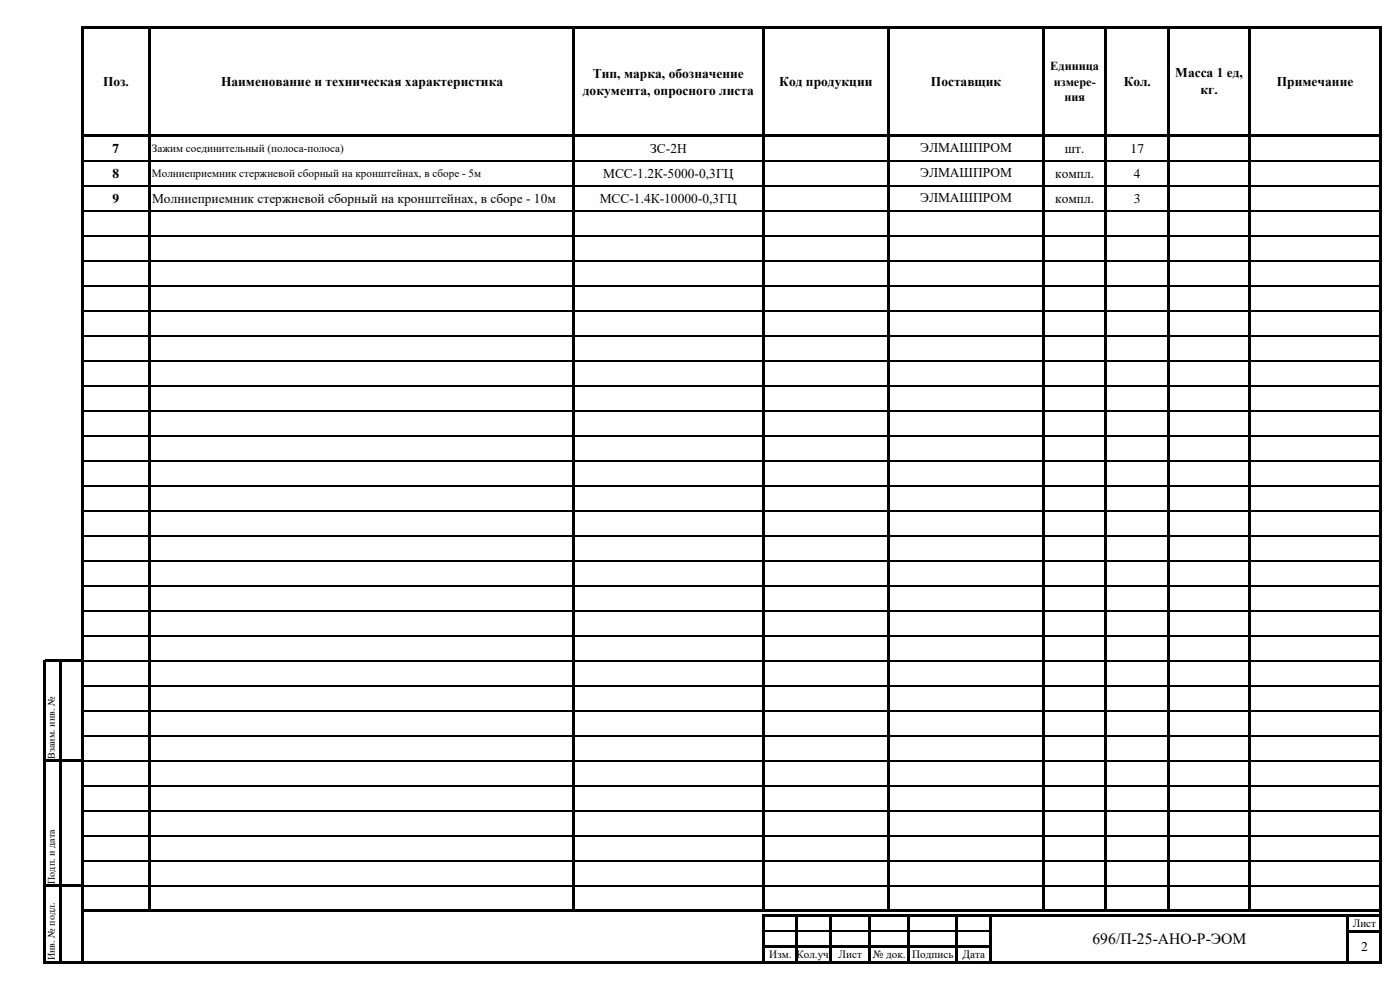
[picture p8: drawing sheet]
<svg xmlns="http://www.w3.org/2000/svg" width="420mm" height="297mm" viewBox="0 0 420 297" stroke-linecap="round" stroke-linejoin="round" font-family="sans-serif">
<defs><g id="words">
<text font-size="4.7" x="327.7" y="282.8">696/П-25-АНО-Р-ЭОМ</text>
<g font-size="4">
<text x="177.9" y="23.3">Тип, марка, обозначение</text>
<text x="352.6" y="23.2">Масса 1 ед,</text>
<text x="30.9" y="25.9">Поз.</text>
<text x="66.3" y="25.9">Наименование и техническая характеристика</text>
<text x="174.9" y="28.4">документа, опросного листа</text>
<text x="233.8" y="25.7">Код продукции</text>
<text x="279.3" y="25.7">Поставщик</text>
<text x="337.1" y="25.9">Кол.</text>
<text x="360.2" y="28.2">кг.</text>
<text x="383" y="25.7">Примечание</text>
<text x="33.8" y="45.8">7</text>
<text x="195.1" y="45.8">ЗС-2Н</text>
<text x="276" y="45.6">ЭЛМАШПРОМ</text>
<text x="319.4" y="45.8">шт.</text>
<text x="339.2" y="45.8">17</text>
<text x="33.8" y="53.3">8</text>
<text x="181" y="53.3">МСС-1.2К-5000-0,3ГЦ</text>
<text x="276" y="53.1">ЭЛМАШПРОМ</text>
<text x="316.6" y="53.3">компл.</text>
<text x="340.2" y="53.3">4</text>
<text x="33.8" y="60.8">9</text>
<text x="45.6" y="60.8">Молниеприемник стержневой сборный на кронштейнах, в сборе - 10м</text>
<text x="179.9" y="60.8">МСС-1.4К-10000-0,3ГЦ</text>
<text x="276" y="60.6">ЭЛМАШПРОМ</text>
<text x="316.6" y="60.8">компл.</text>
<text x="340.2" y="60.8">3</text>
<text x="408.3" y="284.9">2</text>
</g>
<g font-size="3.7">
<text x="315.1" y="21.1">Единица</text>
<text x="316.1" y="25.7">измере-</text>
<text x="319.3" y="30.4">ния</text>
</g>
<g font-size="3.3">
<text x="45.6" y="45.6">Зажим соединительный (полоса-полоса)</text>
<text x="45.6" y="53.1">Молниеприемник стержневой сборный на кронштейнах, в сборе - 5м</text>
<text x="405.8" y="277.9">Лист</text>
<text x="230.8" y="287.2">Изм.</text>
<text x="238.9" y="287.2">Кол.уч.</text>
<text x="251.6" y="287">Лист</text>
<text x="261.8" y="287">№ док.</text>
<text x="273.7" y="287.2">Подпись</text>
<text x="288.8" y="287.2">Дата</text>
</g>
<g font-size="3">
<text x="16.5" y="227.4" transform="rotate(-90 16.5 227.4)">Взаим. инв. №</text>
<text x="16.5" y="264.9" transform="rotate(-90 16.5 264.9)">Подп. и дата</text>
<text x="16.5" y="287.8" transform="rotate(-90 16.5 287.8)">Инв. № подл.</text>
</g>
</g></defs>
<g fill="none" stroke="#000" stroke-width=".34">
<path d="M24.9 48.1h19.8M24.9 55.6h19.8M45.3 48.1h126.5M45.3 55.6h126.5M172.4 48.1h56.2M172.4 55.6h56.2M229.3 48.1h37M229.3 55.6h37M266.9 48.1h45.8M266.9 55.6h45.8M313.3 48.1h18.2M313.3 55.6h18.2"/>
<path d="M332.1 48.1h18.2M332.1 55.6h18.2M350.9 48.1h23.7M350.9 55.6h23.7M375.2 48.1h38.6M375.2 55.6h38.6M24.9 63.1h19.8M24.9 70.6h19.8M24.9 78.1h19.8M45.3 63.1h126.5M45.3 70.6h126.5M45.3 78.1h126.5"/>
<path d="M172.4 63.1h56.2M172.4 70.6h56.2M172.4 78.1h56.2M229.3 63.1h37M229.3 70.6h37M229.3 78.1h37M266.9 63.1h45.8M266.9 70.6h45.8M266.9 78.1h45.8M313.3 63.1h18.2M313.3 70.6h18.2M313.3 78.1h18.2"/>
<path d="M332.1 63.1h18.2M332.1 70.6h18.2M332.1 78.1h18.2M350.9 63.1h23.7M350.9 70.6h23.7M350.9 78.1h23.7M375.2 63.1h38.6M375.2 70.6h38.6M375.2 78.1h38.6M24.9 85.6h19.8M24.9 93.1h19.8M45.3 85.6h126.5"/>
<path d="M45.3 93.1h126.5M172.4 85.6h56.2M172.4 93.1h56.2M229.3 85.6h37M229.3 93.1h37M266.9 85.6h45.8M266.9 93.1h45.8M313.3 85.6h18.2M313.3 93.1h18.2M332.1 85.6h18.2M332.1 93.1h18.2M350.9 85.6h23.7"/>
<path d="M350.9 93.1h23.7M375.2 85.6h38.6M375.2 93.1h38.6M24.9 100.6h19.8M24.9 108.1h19.8M24.9 115.6h19.8M45.3 100.6h126.5M45.3 108.1h126.5M45.3 115.6h126.5M172.4 100.6h56.2M172.4 108.1h56.2M172.4 115.6h56.2"/>
<path d="M229.3 100.6h37M229.3 108.1h37M229.3 115.6h37M266.9 100.6h45.8M266.9 108.1h45.8M266.9 115.6h45.8M313.3 100.6h18.2M313.3 108.1h18.2M313.3 115.6h18.2M332.1 100.6h18.2M332.1 108.1h18.2M332.1 115.6h18.2"/>
<path d="M350.9 100.6h23.7M350.9 108.1h23.7M350.9 115.6h23.7M375.2 100.6h38.6M375.2 108.1h38.6M375.2 115.6h38.6M24.9 123.1h19.8M24.9 130.6h19.8M24.9 138.1h19.8M45.3 123.1h126.5M45.3 130.6h126.5M45.3 138.1h126.5"/>
<path d="M172.4 123.1h56.2M172.4 130.6h56.2M172.4 138.1h56.2M229.3 123.1h37M229.3 130.6h37M229.3 138.1h37M266.9 123.1h45.8M266.9 130.6h45.8M266.9 138.1h45.8M313.3 123.1h18.2M313.3 130.6h18.2M313.3 138.1h18.2"/>
<path d="M332.1 123.1h18.2M332.1 130.6h18.2M332.1 138.1h18.2M350.9 123.1h23.7M350.9 130.6h23.7M350.9 138.1h23.7M375.2 123.1h38.6M375.2 130.6h38.6M375.2 138.1h38.6M24.9 145.6h19.8M24.9 153.1h19.8M45.3 145.6h126.5"/>
<path d="M45.3 153.1h126.5M172.4 145.6h56.2M172.4 153.1h56.2M229.3 145.6h37M229.3 153.1h37M266.9 145.6h45.8M266.9 153.1h45.8M313.3 145.6h18.2M313.3 153.1h18.2M332.1 145.6h18.2M332.1 153.1h18.2M350.9 145.6h23.7"/>
<path d="M350.9 153.1h23.7M375.2 145.6h38.6M375.2 153.1h38.6M24.9 160.6h19.8M24.9 168h19.8M24.9 175.5h19.8M45.3 160.6h126.5M45.3 168h126.5M45.3 175.5h126.5M172.4 160.6h56.2M172.4 168h56.2M172.4 175.5h56.2"/>
<path d="M229.3 160.6h37M229.3 168h37M229.3 175.5h37M266.9 160.6h45.8M266.9 168h45.8M266.9 175.5h45.8M313.3 160.6h18.2M313.3 168h18.2M313.3 175.5h18.2M332.1 160.6h18.2M332.1 168h18.2M332.1 175.5h18.2"/>
<path d="M350.9 160.6h23.7M350.9 168h23.7M350.9 175.5h23.7M375.2 160.6h38.6M375.2 168h38.6M375.2 175.5h38.6M24.9 183h19.8M24.9 190.5h19.8M24.9 198h19.8M45.3 183h126.5M45.3 190.5h126.5M45.3 198h126.5"/>
<path d="M172.4 183h56.2M172.4 190.5h56.2M172.4 198h56.2M229.3 183h37M229.3 190.5h37M229.3 198h37M266.9 183h45.8M266.9 190.5h45.8M266.9 198h45.8M313.3 183h18.2M313.3 190.5h18.2M313.3 198h18.2"/>
<path d="M332.1 183h18.2M332.1 190.5h18.2M332.1 198h18.2M350.9 183h23.7M350.9 190.5h23.7M350.9 198h23.7M375.2 183h38.6M375.2 190.5h38.6M375.2 198h38.6M24.9 205.5h19.8M24.9 213h19.8M45.3 205.5h126.5"/>
<path d="M45.3 213h126.5M172.4 205.5h56.2M172.4 213h56.2M229.3 205.5h37M229.3 213h37M266.9 205.5h45.8M266.9 213h45.8M313.3 205.5h18.2M313.3 213h18.2M332.1 205.5h18.2M332.1 213h18.2M350.9 205.5h23.7"/>
<path d="M350.9 213h23.7M375.2 205.5h38.6M375.2 213h38.6M24.9 220.5h19.8M24.9 228h19.8M24.9 235.5h19.8M45.3 220.5h126.5M45.3 228h126.5M45.3 235.5h126.5M172.4 220.5h56.2M172.4 228h56.2M172.4 235.5h56.2"/>
<path d="M229.3 220.5h37M229.3 228h37M229.3 235.5h37M266.9 220.5h45.8M266.9 228h45.8M266.9 235.5h45.8M313.3 220.5h18.2M313.3 228h18.2M313.3 235.5h18.2M332.1 220.5h18.2M332.1 228h18.2M332.1 235.5h18.2"/>
<path d="M350.9 220.5h23.7M350.9 228h23.7M350.9 235.5h23.7M375.2 220.5h38.6M375.2 228h38.6M375.2 235.5h38.6M24.9 243h19.8M24.9 250.5h19.8M24.9 258h19.8M45.3 243h126.5M45.3 250.5h126.5M45.3 258h126.5"/>
<path d="M172.4 243h56.2M172.4 250.5h56.2M172.4 258h56.2M229.3 243h37M229.3 250.5h37M229.3 258h37M266.9 243h45.8M266.9 250.5h45.8M266.9 258h45.8M313.3 243h18.2M313.3 250.5h18.2M313.3 258h18.2"/>
<path d="M332.1 243h18.2M332.1 250.5h18.2M332.1 258h18.2M350.9 243h23.7M350.9 250.5h23.7M350.9 258h23.7M375.2 243h38.6M375.2 250.5h38.6M375.2 258h38.6M24.9 265.5h19.8M45.3 265.5h126.5M172.4 265.5h56.2"/>
<path d="M229.3 265.5h37M229.3 279.1h9.4M239.3 279.1h9.5M249.4 279.1h11.1M261.1 279.1h11M266.9 265.5h45.8M272.8 279.1h13.9M287.3 279.1h9.4M313.3 265.5h18.2M332.1 265.5h18.2M350.9 265.5h23.7M375.2 265.5h38.6"/>
</g>
<g fill="#000">
<path d="M24.9 7.9h389.5v.6h-389.5z" fill-rule="evenodd"/>
<path d="M24.9 40.3h389.5v.7h-389.5z" fill-rule="evenodd"/>
<path d="M13.6 197.7h11.3v.7h-11.3z" fill-rule="evenodd"/>
<path d="M13.6 227.7h11.3v.6h-11.3z" fill-rule="evenodd"/>
<path d="M13.6 265.2h11.3v.6h-11.3z" fill-rule="evenodd"/>
<path d="M24.9 272.7h389.5v.6h-389.5z" fill-rule="evenodd"/>
<path d="M44.7 8.5h.6v264.8h-.6z" fill-rule="evenodd"/>
<path d="M171.8 8.5h.6v264.8h-.6z" fill-rule="evenodd"/>
<path d="M228.6 8.5h.7v264.8h-.7z" fill-rule="evenodd"/>
<path d="M229.3 274.1h185.1v.6h-185.1z" fill-rule="evenodd"/>
<path d="M266.3 8.5h.6v264.8h-.6z" fill-rule="evenodd"/>
<path d="M312.7 8.5h.6v264.8h-.6z" fill-rule="evenodd"/>
<path d="M331.5 8.5h.6v264.8h-.6z" fill-rule="evenodd"/>
<path d="M350.3 8.5h.6v264.8h-.6z" fill-rule="evenodd"/>
<path d="M374.6 8.5h.6v264.8h-.6z" fill-rule="evenodd"/>
<path d="M404.6 278.8h9.8v.6h-9.8z" fill-rule="evenodd"/>
<path d="M13 197.7h.6v91h-.6z" fill-rule="evenodd"/>
<path d="M13.6 288.1h400.8v.6h-400.8z" fill-rule="evenodd"/>
<path d="M17.7 198.4h.6v90.3h-.6z" fill-rule="evenodd"/>
<path d="M24.3 7.9h.6v280.8h-.6z" fill-rule="evenodd"/>
<path d="M228.6 274.1h.7v14.6h-.7z" fill-rule="evenodd"/>
<path d="M229.3 283.4h68.1v.7h-68.1z" fill-rule="evenodd"/>
<path d="M238.7 274.7h.6v14h-.6z" fill-rule="evenodd"/>
<path d="M248.8 274.7h.6v14h-.6z" fill-rule="evenodd"/>
<path d="M260.5 274.7h.6v14h-.6z" fill-rule="evenodd"/>
<path d="M272.1 274.7h.7v14h-.7z" fill-rule="evenodd"/>
<path d="M286.7 274.7h.6v14h-.6z" fill-rule="evenodd"/>
<path d="M296.7 274.7h.7v14h-.7z" fill-rule="evenodd"/>
<path d="M404 274.7h.6v14h-.6z" fill-rule="evenodd"/>
<path d="M413.8 8.5h.6v280.2h-.6z" fill-rule="evenodd"/>
</g>
<use href="#words"/>
</svg>
